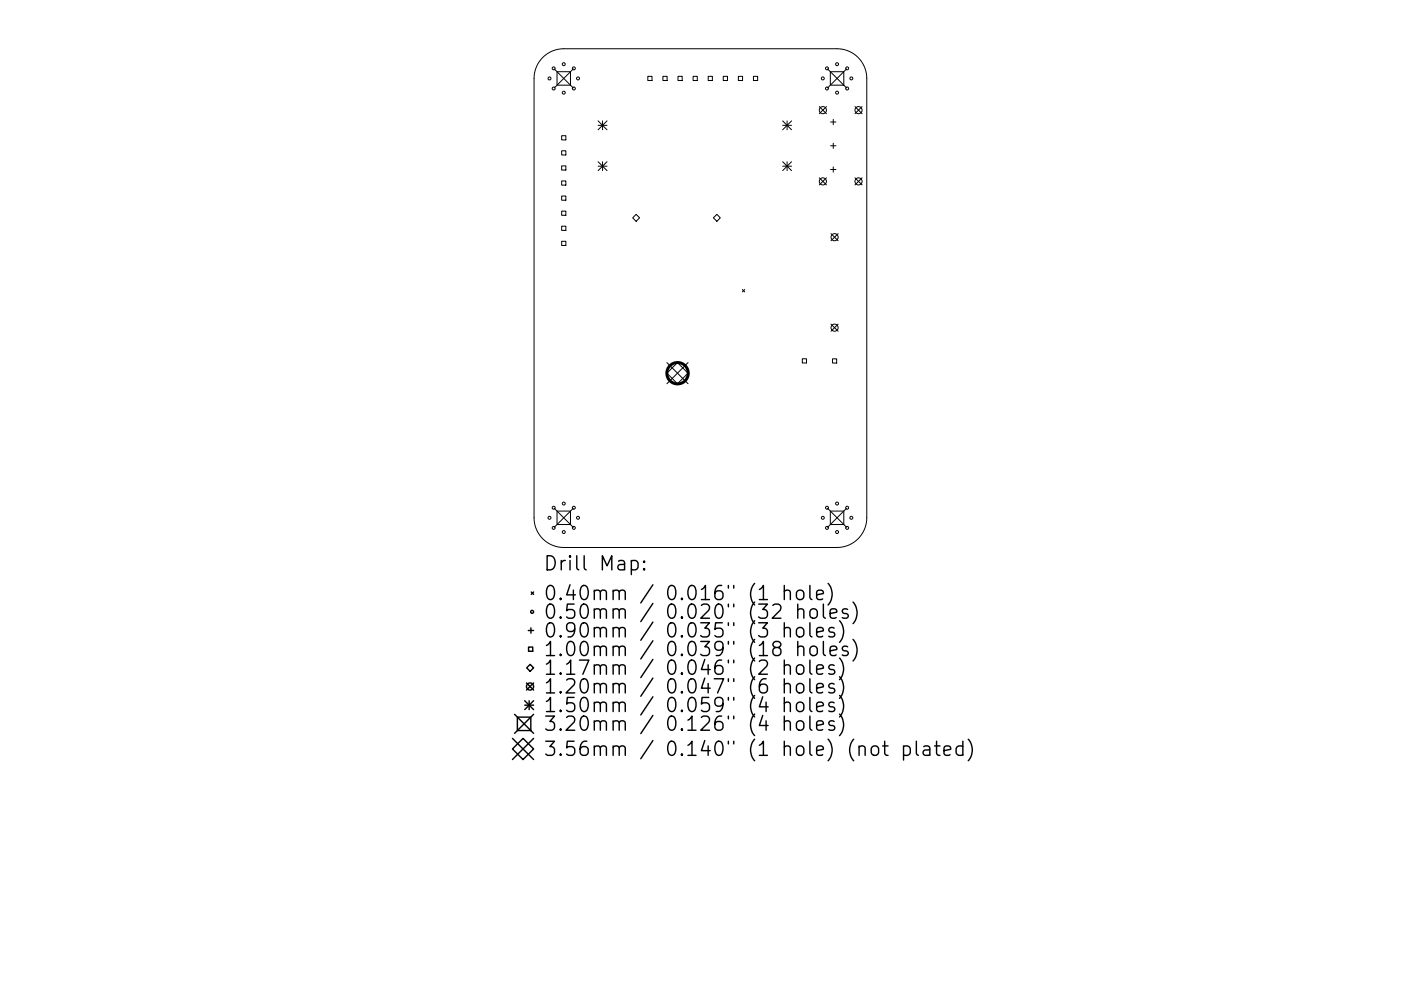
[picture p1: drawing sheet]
<svg xmlns="http://www.w3.org/2000/svg" width="297mm" height="210mm" viewBox="0 0 297 210" stroke-linecap="round" stroke-linejoin="round" font-family="sans-serif">
<defs><g id="words">
<g font-size="4.2">
<text x="115.1" y="121.1">Drill Map:</text>
<text x="115.1" y="127.4">0.40mm / 0.016&quot; (1 hole)</text>
<text x="115.1" y="131.3">0.50mm / 0.020&quot; (32 holes)</text>
<text x="115.1" y="135.3">0.90mm / 0.035&quot; (3 holes)</text>
<text x="115.1" y="139.2">1.00mm / 0.039&quot; (18 holes)</text>
<text x="115.1" y="143.2">1.17mm / 0.046&quot; (2 holes)</text>
<text x="115.1" y="147.2">1.20mm / 0.047&quot; (6 holes)</text>
<text x="115.1" y="151.1">1.50mm / 0.059&quot; (4 holes)</text>
<text x="115.1" y="155.1">3.20mm / 0.126&quot; (4 holes)</text>
<text x="115.1" y="160.4">3.56mm / 0.140&quot; (1 hole) (not plated)</text>
</g>
</g></defs>
<circle cx="143.7" cy="79.2" r="2.27" fill="none" stroke="#000" stroke-width=".63"/>
<g fill="none" stroke="#000" stroke-width=".21">
<path d="M115.1 12.2a6.3 6.3 0 0 1 4.4-1.9h58a6.3 6.3 0 0 1 6.3 6.3v93.3a6.3 6.3 0 0 1-6.3 6.3h-58a6.3 6.3 0 0 1-6.3-6.3v-93.3a6.3 6.3 0 0 1 1.9-4.4zM117.5 14.6l4 4.1M118.1 15.2h2.9v2.9h-2.9zM121.5 14.6l-4 4.1M137.3 16.2h.9v.9h-.9zM140.5 16.2h.9v.9h-.9zM143.7 16.2h.9v.9h-.9zM146.9 16.2h.9v.9h-.9zM150.1 16.2h.9v.9h-.9zM153.3 16.2h.9v.9h-.9zM156.5 16.2h.9v.9h-.9zM159.7 16.2h.9v.9h-.9z"/>
<path d="M175.5 14.6l4 4.1M176 15.2h2.9v2.9h-2.9zM179.5 14.6l-4 4.1M119.1 28.8h.9v.9h-.9zM119.1 32h.9v.9h-.9zM119.1 35.2h.9v.9h-.9zM119.1 38.4h.9v.9h-.9zM126.8 25.6l1.9 1.9M126.8 26.6h1.9M126.8 34.3l1.9 1.9M126.8 35.3h1.9M127.8 25.6v1.9"/>
<path d="M127.8 34.3v1.9M128.7 25.6l-1.9 1.9M128.7 34.3l-1.9 1.9M165.9 26.6h1.9M165.9 35.3h1.9M165.9 25.6l1.9 1.9M165.9 34.3l1.9 1.9M166.9 25.6v1.9M166.9 34.3v1.9M167.8 25.6l-1.9 1.9M167.8 34.3l-1.9 1.9M173.7 22.6l1.5 1.5"/>
<path d="M173.7 37.7l1.5 1.5M175.2 22.6l-1.5 1.5M175.2 37.7l-1.5 1.5M176.1 25.9h1.1M176.1 30.9h1.1M176.1 36h1.1M176.7 25.3v1.2M176.7 30.4v1.1M176.7 35.4v1.1M181.3 22.6l1.5 1.5M181.3 37.7l1.5 1.5M182.8 22.6l-1.5 1.5"/>
<path d="M182.8 37.7l-1.5 1.5M119.1 41.6h.9v.9h-.9zM119.1 44.8h.9v.9h-.9zM119.1 48h.9v.9h-.9zM119.1 51.2h.9v.9h-.9zM134.1 46.2l.8-.7 .7 .7-.7 .8zM151.3 46.2l.7-.7 .7 .7-.7 .8zM176.2 49.6l1.5 1.5M177.7 49.6l-1.5 1.5M141.4 76.9l4.5 4.5M143.6 76.9l2.3 2.3-2.3 2.2-2.2-2.2zM145.9 76.9l-4.5 4.5"/>
<path d="M157.4 61.4l.5 .5M157.9 61.4l-.5 .5M170.1 76.1h.9v.9h-.9zM176.2 68.8l1.5 1.5M176.5 76.1h.9v.9h-.9zM177.7 68.8l-1.5 1.5M117.5 107.8l4 4.1M118.1 108.4h2.9v2.9h-2.9zM121.5 107.8l-4 4.1M175.5 107.8l4 4.1M176 108.4h2.9v2.9h-2.9zM179.5 107.8l-4 4.1"/>
<circle cx="116.5" cy="16.6" r=".31"/>
<circle cx="117.4" cy="18.8" r=".31"/>
<circle cx="117.4" cy="14.5" r=".31"/>
<circle cx="119.5" cy="13.6" r=".31"/>
<circle cx="119.5" cy="19.7" r=".31"/>
<circle cx="121.7" cy="18.8" r=".31"/>
<circle cx="121.7" cy="14.5" r=".31"/>
<circle cx="122.6" cy="16.6" r=".31"/>
<circle cx="174.5" cy="16.6" r=".31"/>
<circle cx="175.3" cy="18.8" r=".31"/>
<circle cx="175.3" cy="14.5" r=".31"/>
<circle cx="177.5" cy="19.7" r=".31"/>
<circle cx="177.5" cy="13.6" r=".31"/>
<circle cx="179.6" cy="18.8" r=".31"/>
<circle cx="179.6" cy="14.5" r=".31"/>
<circle cx="180.5" cy="16.6" r=".31"/>
<circle cx="174.5" cy="38.5" r=".76"/>
<circle cx="174.5" cy="23.4" r=".76"/>
<circle cx="182" cy="38.5" r=".76"/>
<circle cx="182" cy="23.4" r=".76"/>
<circle cx="176.9" cy="50.3" r=".76"/>
<circle cx="176.9" cy="69.5" r=".76"/>
<circle cx="116.5" cy="109.9" r=".31"/>
<circle cx="117.4" cy="107.7" r=".31"/>
<circle cx="117.4" cy="112" r=".31"/>
<circle cx="119.5" cy="106.8" r=".31"/>
<circle cx="119.5" cy="112.9" r=".31"/>
<circle cx="121.7" cy="107.7" r=".31"/>
<circle cx="121.7" cy="112" r=".31"/>
<circle cx="122.6" cy="109.9" r=".31"/>
<circle cx="174.5" cy="109.9" r=".31"/>
<circle cx="175.3" cy="112" r=".31"/>
<circle cx="175.3" cy="107.7" r=".31"/>
<circle cx="177.5" cy="106.8" r=".31"/>
<circle cx="177.5" cy="112.9" r=".31"/>
<circle cx="179.6" cy="107.7" r=".31"/>
<circle cx="179.6" cy="112" r=".31"/>
<circle cx="180.5" cy="109.9" r=".31"/>
</g>
<g fill="none" stroke="#000" stroke-width=".3">
<path d="M133.9 119.1l.8-.2 .6 .6v.8l-.3 .5-.3 .1-.8-.1M136.6 119.1l.1 .1-.1 .1-.2-.1 .2-.1v.2M112 133.8h1.1M112.1 137.3h.9v.9h-.9zM112.6 133.2v1.1M112.6 125.6l.5 .5M113.1 125.6l-.5 .5M136.6 120.6l.1 .2-.1 .1-.2-.1 .2-.2v.3M166.3 125.5a.74 .74 0 0 1 1.3 .1v1.6M166.3 133.4a.74 .74 0 0 1 1.3 .2v1.5M166.3 124.2v3M166.3 132.1v3"/>
<path d="M169.1 125.4a.81 .81 0 0 1 1.3 .4v.8a.81 .81 0 0 1-.8 .6 .81 .81 0 0 1-.7-.6v-.8zM169.1 129.5a.75 .75 0 0 1 1.3 .1v1.6M169.1 133.3a.81 .81 0 0 1 1.3 .4v.9a.81 .81 0 0 1-.8 .6 .81 .81 0 0 1-.7-.6v-.9zM169.1 137.4a.75 .75 0 0 1 1.3 .1v1.6M169.1 128.2v3M169.1 136.1v3M171.7 124.2v2.6l.4 .4M171.7 132.1v2.6l.4 .4M171.9 129.5a.81 .81 0 0 1 .8-.3 .81 .81 0 0 1 .6 .5v.9a.81 .81 0 0 1-.8 .6 .81 .81 0 0 1-.8-.6v-.9zM171.9 137.4a.81 .81 0 0 1 .8-.3 .81 .81 0 0 1 .6 .6v.8a.81 .81 0 0 1-.8 .6 .81 .81 0 0 1-.8-.6v-.8zM173.1 126.2l1.5-.3-.2-.5-.8-.2-.5 .4v1.2l.2 .3 .3 .1 .8-.1M173.1 134.1l1.5-.3-.2-.5-.8-.2-.5 .5v1.1l.2 .3 .3 .1 .8-.1"/>
<path d="M174.6 128.2v2.5l.4 .5M174.6 136.1v2.6l.4 .4M175.6 123.8a3.4 3.4 0 0 1 0 4.6M176 130.2l1.4-.3-.1-.6-.9-.1-.4 .4v1.1l.1 .3 .3 .2 .9-.2M176 138.1l1.4-.3-.1-.6-.9-.1-.4 .4v1.2l.1 .2 .3 .2 .9-.2M176.9 133.3l-.8-.2-.4 .5 .2 .4 1 .3 .1 .3-.1 .4-.3 .1-.9-.1M178 131.7a3.4 3.4 0 0 1 0 4.6M178 139.6a3.4 3.4 0 0 1 0 4.6M179.7 129.3l-.7-.1-.4 .4 .1 .4 1 .3 .2 .3-.2 .4-.3 .2-.8-.2M179.7 137.2l-.7-.1-.4 .4 .1 .4 1 .3 .2 .3-.2 .4-.3 .2-.8-.2M180.9 127.7a3.4 3.4 0 0 1 0 4.6M180.9 135.7a3.4 3.4 0 0 1 0 4.5"/>
<path d="M108.7 158.9l2.2-2.2 2.2 2.2-2.2 2.2zM108.7 156.7l4.4 4.4M109.1 151.6l4 4M109.7 152.1h2.8v2.9h-2.8zM111.2 148.7l1.9 1.9M111.2 149.6h1.9M111.6 144.9l1.5 1.5M111.7 141.7l.7-.7 .7 .7-.7 .7zM112.2 148.7v1.9M113.1 144.9l-1.5 1.5M113.1 148.7l-1.9 1.9M113.1 151.6l-4 4"/>
<path d="M113.1 156.7l-4.4 4.4M166.3 141.3a.74 .74 0 0 1 1.3 .2v1.5M166.3 145.3a.74 .74 0 0 1 1.3 .1v1.6M166.3 149.3a.75 .75 0 0 1 1.3 .1v1.6M166.3 153.2a.74 .74 0 0 1 1.3 .2v1.5M166.3 140v3M166.3 144v3M166.3 148v3M166.3 151.9v3M169.1 141.2a.81 .81 0 0 1 1.3 .4v.9a.81 .81 0 0 1-.8 .6 .81 .81 0 0 1-.7-.6v-.9zM169.1 145.2a.81 .81 0 0 1 1.3 .4v.8a.81 .81 0 0 1-.8 .6 .81 .81 0 0 1-.7-.6v-.8zM169.1 149.1a.81 .81 0 0 1 1.3 .4v.9a.81 .81 0 0 1-.8 .6 .81 .81 0 0 1-.7-.6v-.9z"/>
<path d="M169.1 153.1a.81 .81 0 0 1 1.3 .4v.9a.81 .81 0 0 1-.8 .6 .81 .81 0 0 1-.7-.6v-.9zM171.7 140v2.6l.4 .4M171.7 144v2.6l.4 .4M171.7 148v2.5l.4 .5M171.7 151.9v2.6l.4 .4M173.1 142l1.5-.2-.2-.6-.8-.2-.5 .5v1.1l.2 .3 .3 .1 .8-.1M173.1 146l1.5-.3-.2-.5-.8-.2-.5 .4v1.2l.2 .3 .3 .1 .8-.1M173.1 150l1.5-.3-.2-.6-.8-.1-.5 .4v1.1l.2 .3 .3 .2 .8-.2M173.1 153.9l1.5-.3-.2-.5-.8-.2-.5 .5v1.1l.2 .3 .3 .1 .8-.1M176.9 141.2l-.8-.2-.4 .5 .2 .4 1 .3 .1 .3-.1 .4-.3 .1-.9-.1M176.9 145.2l-.8-.2-.4 .4 .2 .5 1 .3 .1 .2-.1 .5-.3 .1-.9-.1M176.9 149.1l-.8-.1-.4 .4 .2 .4 1 .3 .1 .3-.1 .4-.3 .2-.9-.2"/>
<path d="M176.9 153.1l-.8-.2-.4 .5 .2 .4 1 .3 .1 .3-.1 .4-.3 .1-.9-.1M178 143.6a3.4 3.4 0 0 1 0 4.6M178 147.5a3.4 3.4 0 0 1 0 4.6M178 151.5a3.4 3.4 0 0 1 0 4.6M185 158.4a.81 .81 0 0 1 1.3 .4v.9a.81 .81 0 0 1-.8 .6 .81 .81 0 0 1-.8-.6v-.9zM187.1 158.3h1.2M187.6 157.3v2.5l.1 .3 .6 .2M191.6 158.4l.8-.1 .6 .5v.9l-.3 .4-.3 .2-.8-.2M191.6 158.3v3M194.3 157.3v2.5l.4 .5M195.9 158.4l.2-.1 .9 .1 .1 .3v1.6M197.1 159l-1 .1a.59 .59 0 0 0-.4 .6 .59 .59 0 0 0 .4 .6l1-.2"/>
<path d="M198.1 158.3h1.2M198.6 157.3v2.5l.1 .3 .6 .2M200.1 159.3l1.5-.3-.2-.6-.8-.1-.5 .4v1.1l.2 .3 .3 .2 .8-.2M204.1 158.4l-.8-.1-.6 .5v.9l.3 .4 .3 .2 .8-.2M204.1 157.3v3M205.3 156.8a3.4 3.4 0 0 1 0 4.6"/>
<circle cx="112.8" cy="129.8" r=".31"/>
<circle cx="112.4" cy="145.7" r=".76"/>
</g>
<use href="#words"/>
</svg>
